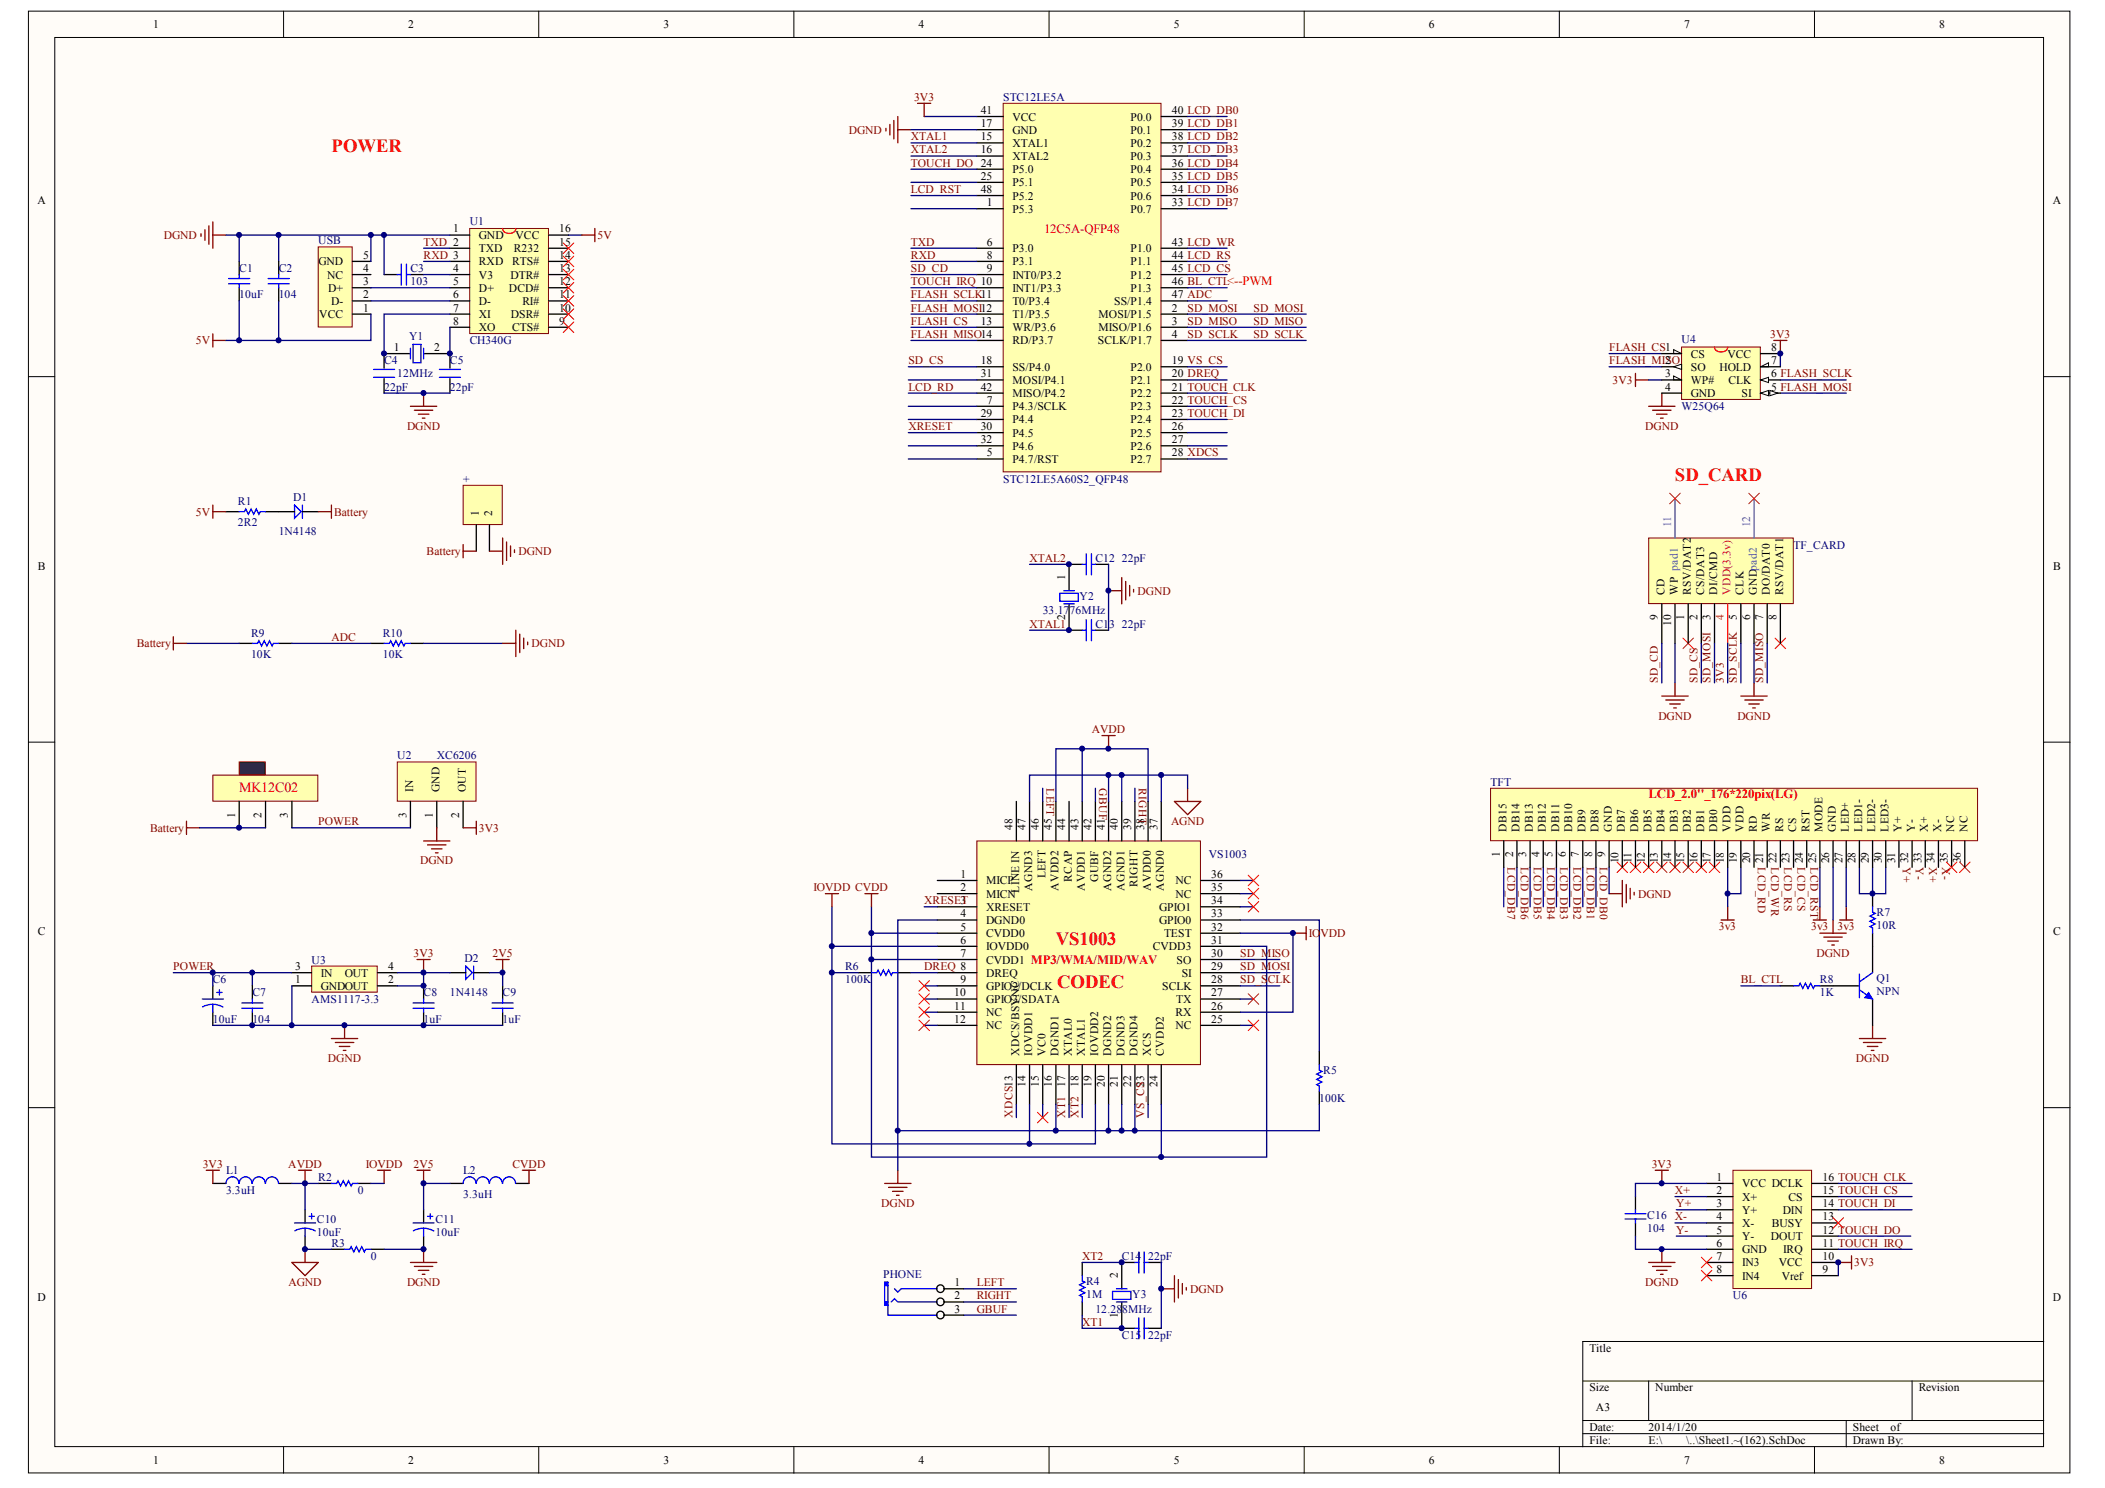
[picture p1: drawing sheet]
<svg xmlns="http://www.w3.org/2000/svg" width="297mm" height="210mm" viewBox="0 0 297 210" stroke-linecap="round" stroke-linejoin="round" font-family="sans-serif">
<defs><g id="words">
<g font-size="2.6" fill="#f00">
<text x="46.8" y="21.4">POWER</text>
<text x="236.4" y="67.9">SD_CARD</text>
<text x="149" y="133.3">VS1003</text>
<text x="149.2" y="139.4">CODEC</text>
</g>
<text font-size="2" fill="#f00" x="33.8" y="111.7">MK12C02</text>
<g font-size="1.8" fill="#f00">
<text x="147.3" y="32.9">12C5A-QFP48</text>
<text x="232.6" y="112.6">LCD_2.0''_176*220pix(LG)</text>
</g>
<g font-size="1.6">
<text x="21.6" y="4">1</text>
<text x="57.6" y="4">2</text>
<text x="93.6" y="4">3</text>
<text x="129.6" y="4">4</text>
<text x="165.6" y="4">5</text>
<text x="201.6" y="4">6</text>
<text x="237.6" y="4">7</text>
<text x="273.6" y="4">8</text>
<text x="138.4" y="16.1">41</text>
<text x="138.4" y="17.9">17</text>
<text x="142.9" y="17">VCC</text>
<text x="159.5" y="17">P0.0</text>
<text x="165.4" y="17.9">39 LCD_DB1</text>
<text x="165.4" y="16.1">40 LCD_DB0</text>
<text x="138.4" y="19.8">15</text>
<text x="138.4" y="21.6">16</text>
<text x="142.9" y="18.9">GND</text>
<text x="142.9" y="20.7">XTAL1</text>
<text x="142.9" y="22.6">XTAL2</text>
<text x="159.5" y="22.6">P0.3</text>
<text x="159.5" y="20.7">P0.2</text>
<text x="159.5" y="18.9">P0.1</text>
<text x="165.4" y="23.5">36 LCD_DB4</text>
<text x="165.4" y="21.6">37 LCD_DB3</text>
<text x="165.4" y="19.8">38 LCD_DB2</text>
<text x="5.3" y="28.8">A</text>
<text x="138.4" y="25.4">25</text>
<text x="138.4" y="27.2">48</text>
<text x="139.2" y="29.1">1</text>
<text x="142.9" y="24.4">P5.0</text>
<text x="142.9" y="26.3">P5.1</text>
<text x="142.9" y="28.1">P5.2</text>
<text x="159.5" y="28.1">P0.6</text>
<text x="159.5" y="26.3">P0.5</text>
<text x="159.5" y="24.4">P0.4</text>
<text x="165.4" y="29.1">33 LCD_DB7</text>
<text x="165.4" y="27.2">34 LCD_DB6</text>
<text x="165.4" y="25.4">35 LCD_DB5</text>
<text x="289.7" y="28.8">A</text>
<text x="64" y="32.8">1</text>
<text x="67.6" y="33.7">GND</text>
<text x="67.6" y="35.6">TXD</text>
<text x="72.5" y="35.6">R232</text>
<text x="72.7" y="33.7">VCC</text>
<text x="78.9" y="34.7">15</text>
<text x="78.9" y="32.8">16</text>
<text x="139.2" y="34.7">6</text>
<text x="142.9" y="35.6">P3.0</text>
<text x="142.9" y="30">P5.3</text>
<text x="159.5" y="30">P0.7</text>
<text x="159.5" y="35.6">P1.0</text>
<text x="165.4" y="34.7">43 LCD_WR</text>
<text x="44.9" y="37.4">GND</text>
<text x="46.1" y="39.3">NC</text>
<text x="46.3" y="41.2">D+</text>
<text x="51.2" y="40.2">3</text>
<text x="51.2" y="38.4">4</text>
<text x="51.2" y="36.5">5</text>
<text x="64" y="38.4">4</text>
<text x="64" y="40.2">5</text>
<text x="67.6" y="37.4">RXD</text>
<text x="67.6" y="39.3">V3</text>
<text x="67.6" y="41.2">D+</text>
<text x="71.8" y="41.2">DCD#</text>
<text x="72" y="39.3">DTR#</text>
<text x="72.3" y="37.4">RTS#</text>
<text x="78.9" y="40.2">12</text>
<text x="78.9" y="38.4">13</text>
<text x="78.9" y="36.5">14</text>
<text x="139.2" y="36.5">8</text>
<text x="139.2" y="38.4">9</text>
<text x="142.9" y="37.4">P3.1</text>
<text x="142.9" y="39.3">INT0/P3.2</text>
<text x="142.9" y="41.2">INT1/P3.3</text>
<text x="159.5" y="37.4">P1.1</text>
<text x="159.5" y="39.3">P1.2</text>
<text x="159.5" y="41.2">P1.3</text>
<text x="165.4" y="36.5">44 LCD_RS</text>
<text x="165.4" y="38.4">45 LCD_CS</text>
<text x="165.4" y="40.2">46 BL_CTL&lt;--PWM</text>
<text x="45.1" y="44.9">VCC</text>
<text x="46.7" y="43">D-</text>
<text x="51.2" y="43.9">1</text>
<text x="51.2" y="42.1">2</text>
<text x="64" y="42.1">6</text>
<text x="64" y="43.9">7</text>
<text x="64" y="45.8">8</text>
<text x="67.6" y="43">D-</text>
<text x="67.6" y="44.9">XI</text>
<text x="67.6" y="46.7">XO</text>
<text x="72.1" y="44.9">DSR#</text>
<text x="72.3" y="46.7">CTS#</text>
<text x="73.7" y="43">RI#</text>
<text x="78.9" y="45.8">9</text>
<text x="78.9" y="43.9">10</text>
<text x="78.9" y="42.1">11</text>
<text x="138.4" y="45.8">13</text>
<text x="142.9" y="43">T0/P3.4</text>
<text x="142.9" y="44.9">T1/P3.5</text>
<text x="142.9" y="46.7">WR/P3.6</text>
<text x="155" y="44.9">MOSI/P1.5</text>
<text x="155" y="46.7">MISO/P1.6</text>
<text x="157.2" y="43">SS/P1.4</text>
<text x="165.4" y="42.1">47 ADC</text>
<text x="165.4" y="43.9">2</text>
<text x="165.4" y="45.8">3</text>
<text x="165.4" y="47.7">4</text>
<text x="55.6" y="49.5">1</text>
<text x="61.3" y="49.5">2</text>
<text x="138.4" y="51.4">18</text>
<text x="138.4" y="53.2">31</text>
<text x="142.9" y="48.6">RD/P3.7</text>
<text x="142.9" y="52.3">SS/P4.0</text>
<text x="154.9" y="48.6">SCLK/P1.7</text>
<text x="159.5" y="52.3">P2.0</text>
<text x="165.4" y="51.4">19 VS_CS</text>
<text x="165.4" y="53.2">20 DREQ</text>
<text x="235" y="53.2">3</text>
<text x="238.6" y="50.4">CS</text>
<text x="238.6" y="52.3">SO</text>
<text x="242.7" y="52.3">HOLD</text>
<text x="243.8" y="50.4">VCC</text>
<text x="249.9" y="53.2">6 FLASH_SCLK</text>
<text x="249.9" y="51.4">7</text>
<text x="249.9" y="49.5">8</text>
<text x="138.4" y="55.1">42</text>
<text x="138.4" y="58.8">29</text>
<text x="139.2" y="56.9">7</text>
<text x="142.9" y="54.2">MOSI/P4.1</text>
<text x="142.9" y="56">MISO/P4.2</text>
<text x="142.9" y="57.9">P4.3/SCLK</text>
<text x="142.9" y="59.7">P4.4</text>
<text x="159.5" y="54.2">P2.1</text>
<text x="159.5" y="56">P2.2</text>
<text x="159.5" y="57.9">P2.3</text>
<text x="159.5" y="59.7">P2.4</text>
<text x="165.4" y="55.1">21 TOUCH_CLK</text>
<text x="165.4" y="56.9">22 TOUCH_CS</text>
<text x="165.4" y="58.8">23 TOUCH_DI</text>
<text x="235" y="55.1">4</text>
<text x="238.6" y="54.2">WP#</text>
<text x="238.6" y="56">GND</text>
<text x="243.9" y="54.2">CLK</text>
<text x="245.7" y="56">SI</text>
<text x="249.9" y="55.1">5 FLASH_MOSI</text>
<text x="138.4" y="60.7">30</text>
<text x="138.4" y="62.5">32</text>
<text x="139.2" y="64.4">5</text>
<text x="142.9" y="61.6">P4.5</text>
<text x="142.9" y="63.5">P4.6</text>
<text x="142.9" y="65.3">P4.7/RST</text>
<text x="159.5" y="61.6">P2.5</text>
<text x="159.5" y="63.5">P2.6</text>
<text x="159.5" y="65.3">P2.7</text>
<text x="165.4" y="60.7">26</text>
<text x="165.4" y="62.5">27</text>
<text x="165.4" y="64.4">28 XDCS</text>
<text x="67.6" y="72.7" transform="rotate(-90 67.6 72.7)">1</text>
<text x="69.4" y="72.7" transform="rotate(-90 69.4 72.7)">2</text>
<text x="5.3" y="80.4">B</text>
<text x="150.3" y="81.8" transform="rotate(-90 150.3 81.8)">1</text>
<text x="234.9" y="83.9" transform="rotate(-90 234.9 83.9)">CD</text>
<text x="236.7" y="83.9" transform="rotate(-90 236.7 83.9)">WP pad1</text>
<text x="238.6" y="83.9" transform="rotate(-90 238.6 83.9)">RSV/DAT2</text>
<text x="240.5" y="83.9" transform="rotate(-90 240.5 83.9)">CS/DAT3</text>
<text x="242.3" y="83.9" transform="rotate(-90 242.3 83.9)">DI/CMD</text>
<text x="246" y="83.9" transform="rotate(-90 246 83.9)">CLK</text>
<text x="247.9" y="83.9" transform="rotate(-90 247.9 83.9)">GNDpad2</text>
<text x="249.8" y="83.9" transform="rotate(-90 249.8 83.9)">DO/DAT0</text>
<text x="251.6" y="83.9" transform="rotate(-90 251.6 83.9)">RSV/DAT1</text>
<text x="289.7" y="80.4">B</text>
<text x="150.3" y="87.5" transform="rotate(-90 150.3 87.5)">2</text>
<text x="234" y="87.5" transform="rotate(-90 234 87.5)">9</text>
<text x="235.8" y="88.4" transform="rotate(-90 235.8 88.4)">10</text>
<text x="237.7" y="87.5" transform="rotate(-90 237.7 87.5)">1</text>
<text x="239.5" y="87.5" transform="rotate(-90 239.5 87.5)">2</text>
<text x="241.4" y="87.5" transform="rotate(-90 241.4 87.5)">3</text>
<text x="245.1" y="87.5" transform="rotate(-90 245.1 87.5)">5</text>
<text x="247" y="87.5" transform="rotate(-90 247 87.5)">6</text>
<text x="248.8" y="87.5" transform="rotate(-90 248.8 87.5)">7</text>
<text x="250.7" y="87.5" transform="rotate(-90 250.7 87.5)">8</text>
<text x="58.3" y="111.8" transform="rotate(-90 58.3 111.8)">IN</text>
<text x="62" y="111.8" transform="rotate(-90 62 111.8)">GND</text>
<text x="65.7" y="111.8" transform="rotate(-90 65.7 111.8)">OUT</text>
<text x="33.2" y="115.4" transform="rotate(-90 33.2 115.4)">1</text>
<text x="36.9" y="115.4" transform="rotate(-90 36.9 115.4)">2</text>
<text x="40.6" y="115.4" transform="rotate(-90 40.6 115.4)">3</text>
<text x="57.4" y="115.4" transform="rotate(-90 57.4 115.4)">3</text>
<text x="61.1" y="115.4" transform="rotate(-90 61.1 115.4)">1</text>
<text x="64.8" y="115.4" transform="rotate(-90 64.8 115.4)">2</text>
<text x="142.9" y="117.1" transform="rotate(-90 142.9 117.1)">48</text>
<text x="144.7" y="117.1" transform="rotate(-90 144.7 117.1)">47</text>
<text x="146.6" y="117.1" transform="rotate(-90 146.6 117.1)">46</text>
<text x="148.4" y="117.1" transform="rotate(-90 148.4 117.1)">45</text>
<text x="150.3" y="117.1" transform="rotate(-90 150.3 117.1)">44</text>
<text x="152.2" y="117.1" transform="rotate(-90 152.2 117.1)">43</text>
<text x="154" y="117.1" transform="rotate(-90 154 117.1)">42</text>
<text x="155.9" y="117.1" transform="rotate(-90 155.9 117.1)">41</text>
<text x="157.7" y="117.1" transform="rotate(-90 157.7 117.1)">40</text>
<text x="159.6" y="117.1" transform="rotate(-90 159.6 117.1)">39</text>
<text x="161.5" y="117.1" transform="rotate(-90 161.5 117.1)">38</text>
<text x="163.3" y="117.1" transform="rotate(-90 163.3 117.1)">37</text>
<text x="212.6" y="117.3" transform="rotate(-90 212.6 117.3)">DB15</text>
<text x="214.4" y="117.3" transform="rotate(-90 214.4 117.3)">DB14</text>
<text x="216.3" y="117.3" transform="rotate(-90 216.3 117.3)">DB13</text>
<text x="218.2" y="117.3" transform="rotate(-90 218.2 117.3)">DB12</text>
<text x="220" y="117.3" transform="rotate(-90 220 117.3)">DB11</text>
<text x="221.9" y="117.3" transform="rotate(-90 221.9 117.3)">DB10</text>
<text x="223.7" y="117.3" transform="rotate(-90 223.7 117.3)">DB9</text>
<text x="225.6" y="117.3" transform="rotate(-90 225.6 117.3)">DB8</text>
<text x="227.4" y="117.3" transform="rotate(-90 227.4 117.3)">GND</text>
<text x="229.3" y="117.3" transform="rotate(-90 229.3 117.3)">DB7</text>
<text x="231.2" y="117.3" transform="rotate(-90 231.2 117.3)">DB6</text>
<text x="233" y="117.3" transform="rotate(-90 233 117.3)">DB5</text>
<text x="234.9" y="117.3" transform="rotate(-90 234.9 117.3)">DB4</text>
<text x="236.7" y="117.3" transform="rotate(-90 236.7 117.3)">DB3</text>
<text x="238.6" y="117.3" transform="rotate(-90 238.6 117.3)">DB2</text>
<text x="240.5" y="117.3" transform="rotate(-90 240.5 117.3)">DB1</text>
<text x="242.3" y="117.3" transform="rotate(-90 242.3 117.3)">DB0</text>
<text x="244.2" y="117.3" transform="rotate(-90 244.2 117.3)">VDD</text>
<text x="246" y="117.3" transform="rotate(-90 246 117.3)">VDD</text>
<text x="247.9" y="117.3" transform="rotate(-90 247.9 117.3)">RD</text>
<text x="249.8" y="117.3" transform="rotate(-90 249.8 117.3)">WR</text>
<text x="251.6" y="117.3" transform="rotate(-90 251.6 117.3)">RS</text>
<text x="253.5" y="117.3" transform="rotate(-90 253.5 117.3)">CS</text>
<text x="255.3" y="117.3" transform="rotate(-90 255.3 117.3)">RST</text>
<text x="257.2" y="117.3" transform="rotate(-90 257.2 117.3)">MODE</text>
<text x="259" y="117.3" transform="rotate(-90 259 117.3)">GND</text>
<text x="260.9" y="117.3" transform="rotate(-90 260.9 117.3)">LED+</text>
<text x="262.8" y="117.3" transform="rotate(-90 262.8 117.3)">LED1-</text>
<text x="264.6" y="117.3" transform="rotate(-90 264.6 117.3)">LED2-</text>
<text x="266.5" y="117.3" transform="rotate(-90 266.5 117.3)">LED3-</text>
<text x="268.3" y="117.3" transform="rotate(-90 268.3 117.3)">Y+</text>
<text x="270.2" y="117.3" transform="rotate(-90 270.2 117.3)">Y-</text>
<text x="272.1" y="117.3" transform="rotate(-90 272.1 117.3)">X+</text>
<text x="273.9" y="117.3" transform="rotate(-90 273.9 117.3)">X-</text>
<text x="275.8" y="117.3" transform="rotate(-90 275.8 117.3)">NC</text>
<text x="277.6" y="117.3" transform="rotate(-90 277.6 117.3)">NC</text>
<text x="135.5" y="123.8">1</text>
<text x="135.5" y="125.7">2</text>
<text x="139.1" y="124.8">MICP</text>
<text x="143.8" y="125.9" transform="rotate(-90 143.8 125.9)">LINE IN</text>
<text x="145.7" y="125.7" transform="rotate(-90 145.7 125.7)">AGND3</text>
<text x="147.5" y="123.9" transform="rotate(-90 147.5 123.9)">LEFT</text>
<text x="149.4" y="125.7" transform="rotate(-90 149.4 125.7)">AVDD2</text>
<text x="151.2" y="124.4" transform="rotate(-90 151.2 124.4)">RCAP</text>
<text x="153.1" y="125.7" transform="rotate(-90 153.1 125.7)">AVDD1</text>
<text x="155" y="124.4" transform="rotate(-90 155 124.4)">GUBF</text>
<text x="156.8" y="125.7" transform="rotate(-90 156.8 125.7)">AGND2</text>
<text x="158.7" y="125.7" transform="rotate(-90 158.7 125.7)">AGND1</text>
<text x="160.5" y="125.1" transform="rotate(-90 160.5 125.1)">RIGHT</text>
<text x="162.4" y="125.7" transform="rotate(-90 162.4 125.7)">AVDD0</text>
<text x="164.2" y="125.7" transform="rotate(-90 164.2 125.7)">AGND0</text>
<text x="165.9" y="124.8">NC</text>
<text x="170.9" y="125.7">35</text>
<text x="170.9" y="123.8">36</text>
<text x="211.6" y="121" transform="rotate(-90 211.6 121)">1</text>
<text x="213.5" y="121" transform="rotate(-90 213.5 121)">2</text>
<text x="215.4" y="121" transform="rotate(-90 215.4 121)">3</text>
<text x="217.2" y="121" transform="rotate(-90 217.2 121)">4</text>
<text x="219.1" y="121" transform="rotate(-90 219.1 121)">5</text>
<text x="220.9" y="121" transform="rotate(-90 220.9 121)">6</text>
<text x="222.8" y="121" transform="rotate(-90 222.8 121)">7</text>
<text x="224.7" y="121" transform="rotate(-90 224.7 121)">8</text>
<text x="226.5" y="121" transform="rotate(-90 226.5 121)">9</text>
<text x="228.4" y="121.8" transform="rotate(-90 228.4 121.8)">10</text>
<text x="230.2" y="121.8" transform="rotate(-90 230.2 121.8)">11</text>
<text x="232.1" y="121.8" transform="rotate(-90 232.1 121.8)">12</text>
<text x="234" y="121.8" transform="rotate(-90 234 121.8)">13</text>
<text x="235.8" y="121.8" transform="rotate(-90 235.8 121.8)">14</text>
<text x="237.7" y="121.8" transform="rotate(-90 237.7 121.8)">15</text>
<text x="239.5" y="121.8" transform="rotate(-90 239.5 121.8)">16</text>
<text x="241.4" y="121.8" transform="rotate(-90 241.4 121.8)">17</text>
<text x="243.2" y="121.8" transform="rotate(-90 243.2 121.8)">18</text>
<text x="245.1" y="121.8" transform="rotate(-90 245.1 121.8)">19</text>
<text x="247" y="121.8" transform="rotate(-90 247 121.8)">20</text>
<text x="248.8" y="121.8" transform="rotate(-90 248.8 121.8)">21</text>
<text x="250.7" y="121.8" transform="rotate(-90 250.7 121.8)">22</text>
<text x="252.5" y="121.8" transform="rotate(-90 252.5 121.8)">23</text>
<text x="254.4" y="121.8" transform="rotate(-90 254.4 121.8)">24</text>
<text x="256.3" y="121.8" transform="rotate(-90 256.3 121.8)">25</text>
<text x="258.1" y="121.8" transform="rotate(-90 258.1 121.8)">26</text>
<text x="260" y="121.8" transform="rotate(-90 260 121.8)">27</text>
<text x="261.8" y="121.8" transform="rotate(-90 261.8 121.8)">28</text>
<text x="263.7" y="121.8" transform="rotate(-90 263.7 121.8)">29</text>
<text x="265.6" y="121.8" transform="rotate(-90 265.6 121.8)">30</text>
<text x="267.4" y="121.8" transform="rotate(-90 267.4 121.8)">31</text>
<text x="269.3" y="121.8" transform="rotate(-90 269.3 121.8)">32</text>
<text x="271.1" y="121.8" transform="rotate(-90 271.1 121.8)">33</text>
<text x="273" y="121.8" transform="rotate(-90 273 121.8)">34</text>
<text x="274.8" y="121.8" transform="rotate(-90 274.8 121.8)">35</text>
<text x="276.7" y="121.8" transform="rotate(-90 276.7 121.8)">36</text>
<text x="5.3" y="131.9">C</text>
<text x="135.5" y="129.4">4</text>
<text x="135.5" y="131.3">5</text>
<text x="139.1" y="126.6">MICN</text>
<text x="139.1" y="128.5">XRESET</text>
<text x="139.1" y="130.3">DGND0</text>
<text x="163.6" y="130.3">GPIO0</text>
<text x="163.6" y="128.5">GPIO1</text>
<text x="165.9" y="126.6">NC</text>
<text x="170.9" y="131.3">32</text>
<text x="170.9" y="129.4">33</text>
<text x="170.9" y="127.6">34</text>
<text x="289.7" y="131.9">C</text>
<text x="41.7" y="136.8">3</text>
<text x="45.3" y="137.8">IN</text>
<text x="48.6" y="137.8">OUT</text>
<text x="54.8" y="136.8">4</text>
<text x="135.5" y="133.1">6</text>
<text x="135.5" y="135">7</text>
<text x="139.1" y="132.2">CVDD0</text>
<text x="139.1" y="134.1">IOVDD0</text>
<text x="139.1" y="135.9">CVDD1 MP3/WMA/MID/WAV</text>
<text x="139.1" y="137.8">DREQ</text>
<text x="162.7" y="134.1">CVDD3</text>
<text x="164.3" y="132.2">TEST</text>
<text x="166" y="135.9">SO</text>
<text x="166.7" y="137.8">SI</text>
<text x="170.9" y="136.8">29</text>
<text x="170.9" y="135">30</text>
<text x="170.9" y="133.1">31</text>
<text x="41.7" y="138.7">1</text>
<text x="45.3" y="139.6">GNDOUT</text>
<text x="54.8" y="138.7">2</text>
<text x="134.7" y="140.6">10</text>
<text x="134.7" y="142.4">11</text>
<text x="135.5" y="138.7">9</text>
<text x="139.1" y="139.6">GPIO2/DCLK</text>
<text x="139.1" y="141.5">GPIO3/SDATA</text>
<text x="139.1" y="143.3">NC</text>
<text x="164" y="139.6">SCLK</text>
<text x="165.9" y="143.3">RX</text>
<text x="166" y="141.5">TX</text>
<text x="170.9" y="142.4">26</text>
<text x="170.9" y="140.6">27</text>
<text x="170.9" y="138.7">28</text>
<text x="134.7" y="144.3">12</text>
<text x="139.1" y="145.2">NC</text>
<text x="143.8" y="148.9" transform="rotate(-90 143.8 148.9)">XDCS/BSYNC</text>
<text x="145.7" y="148.9" transform="rotate(-90 145.7 148.9)">IOVDD1</text>
<text x="147.5" y="148.9" transform="rotate(-90 147.5 148.9)">VC0</text>
<text x="149.4" y="148.9" transform="rotate(-90 149.4 148.9)">DGND1</text>
<text x="151.2" y="148.9" transform="rotate(-90 151.2 148.9)">XTAL0</text>
<text x="153.1" y="148.9" transform="rotate(-90 153.1 148.9)">XTAL1</text>
<text x="155" y="148.9" transform="rotate(-90 155 148.9)">IOVDD2</text>
<text x="156.8" y="148.9" transform="rotate(-90 156.8 148.9)">DGND2</text>
<text x="158.7" y="148.9" transform="rotate(-90 158.7 148.9)">DGND3</text>
<text x="160.5" y="148.9" transform="rotate(-90 160.5 148.9)">DGND4</text>
<text x="162.4" y="148.9" transform="rotate(-90 162.4 148.9)">XCS</text>
<text x="164.2" y="148.9" transform="rotate(-90 164.2 148.9)">CVDD2</text>
<text x="165.9" y="145.2">NC</text>
<text x="170.9" y="144.3">25</text>
<text x="144.7" y="153.4" transform="rotate(-90 144.7 153.4)">14</text>
<text x="146.6" y="153.4" transform="rotate(-90 146.6 153.4)">15</text>
<text x="148.4" y="153.4" transform="rotate(-90 148.4 153.4)">16</text>
<text x="150.3" y="153.4" transform="rotate(-90 150.3 153.4)">17</text>
<text x="152.2" y="153.4" transform="rotate(-90 152.2 153.4)">18</text>
<text x="154" y="153.4" transform="rotate(-90 154 153.4)">19</text>
<text x="155.9" y="153.4" transform="rotate(-90 155.9 153.4)">20</text>
<text x="157.7" y="153.4" transform="rotate(-90 157.7 153.4)">21</text>
<text x="159.6" y="153.4" transform="rotate(-90 159.6 153.4)">22</text>
<text x="161.5" y="153.4" transform="rotate(-90 161.5 153.4)">23</text>
<text x="163.3" y="153.4" transform="rotate(-90 163.3 153.4)">24</text>
<text x="242.2" y="166.6">1</text>
<text x="245.8" y="167.5">VCC DCLK</text>
<text x="257.2" y="166.6">16 TOUCH_CLK</text>
<text x="242.2" y="168.4">2</text>
<text x="242.2" y="170.3">3</text>
<text x="242.2" y="172.1">4</text>
<text x="245.8" y="169.4">X+</text>
<text x="245.8" y="171.2">Y+</text>
<text x="245.8" y="173.1">X-</text>
<text x="250" y="173.1">BUSY</text>
<text x="251.6" y="171.2">DIN</text>
<text x="252.4" y="169.4">CS</text>
<text x="257.2" y="172.1">13</text>
<text x="257.2" y="170.3">14 TOUCH_DI</text>
<text x="257.2" y="168.4">15 TOUCH_CS</text>
<text x="242.2" y="174">5</text>
<text x="242.2" y="175.9">6</text>
<text x="242.2" y="177.7">7</text>
<text x="242.2" y="179.6">8</text>
<text x="245.8" y="174.9">Y-</text>
<text x="245.8" y="176.8">GND</text>
<text x="245.8" y="178.7">IN3</text>
<text x="249.9" y="174.9">DOUT</text>
<text x="251" y="178.7">VCC</text>
<text x="251.6" y="176.8">IRQ</text>
<text x="257.2" y="179.6">9</text>
<text x="257.2" y="177.7">10</text>
<text x="257.2" y="175.9">11 TOUCH_IRQ</text>
<text x="257.2" y="174">12 TOUCH_DO</text>
<text x="5.3" y="183.5">D</text>
<text x="134.7" y="181.4">1</text>
<text x="134.7" y="183.3">2</text>
<text x="134.7" y="185.2">3</text>
<text x="157.7" y="186" transform="rotate(-90 157.7 186)">1</text>
<text x="157.7" y="180.3" transform="rotate(-90 157.7 180.3)">2</text>
<text x="245.8" y="180.5">IN4</text>
<text x="251.4" y="180.5">Vref</text>
<text x="289.7" y="183.5">D</text>
<text x="224.3" y="190.7">Title</text>
<text x="224.3" y="196.3">Size</text>
<text x="233.6" y="196.3">Number</text>
<text x="270.7" y="196.3">Revision</text>
<text x="224.3" y="201.8">Date:</text>
<text x="224.3" y="203.7">File:</text>
<text x="225.2" y="199.1">A3</text>
<text x="232.6" y="201.8">2014/1/20</text>
<text x="232.6" y="203.7">E:\</text>
<text x="238" y="203.7">\..\Sheet1.~(162).SchDoc</text>
<text x="261.5" y="201.8">Sheet</text>
<text x="261.5" y="203.7">Drawn By:</text>
<text x="266.8" y="201.8">of</text>
<text x="21.6" y="206.5">1</text>
<text x="57.6" y="206.5">2</text>
<text x="93.6" y="206.5">3</text>
<text x="129.6" y="206.5">4</text>
<text x="165.6" y="206.5">5</text>
<text x="201.6" y="206.5">6</text>
<text x="237.6" y="206.5">7</text>
<text x="273.6" y="206.5">8</text>
</g>
<g font-size="1.6" fill="#800000">
<text x="129" y="14.2">3V3</text>
<text x="119.8" y="18.9">DGND</text>
<text x="128.6" y="19.8">XTAL1</text>
<text x="128.6" y="21.6">XTAL2</text>
<text x="128.6" y="23.5">TOUCH_DO 24</text>
<text x="128.6" y="27.2">LCD_RST</text>
<text x="23.1" y="33.7">DGND</text>
<text x="59.8" y="34.7">TXD 2</text>
<text x="84.3" y="33.7">5V</text>
<text x="128.6" y="34.7">TXD</text>
<text x="59.8" y="36.5">RXD 3</text>
<text x="128.6" y="40.2">TOUCH_IRQ 10</text>
<text x="128.6" y="36.5">RXD</text>
<text x="128.6" y="38.4">SD_CD</text>
<text x="128.6" y="45.8">FLASH_CS</text>
<text x="128.6" y="47.7">FLASH_MISO14</text>
<text x="128.6" y="43.9">FLASH_MOSI12</text>
<text x="128.6" y="42.1">FLASH_SCLK11</text>
<text x="167.6" y="45.8">SD_MISO</text>
<text x="167.6" y="43.9">SD_MOSI</text>
<text x="167.6" y="47.7">SD_SCLK</text>
<text x="176.9" y="45.8">SD_MISO</text>
<text x="176.9" y="43.9">SD_MOSI</text>
<text x="176.9" y="47.7">SD_SCLK</text>
<text x="249.8" y="47.7">3V3</text>
<text x="27.6" y="48.6">5V</text>
<text x="128.2" y="51.4">SD_CS</text>
<text x="227.1" y="49.5">FLASH_CS1</text>
<text x="227.1" y="51.4">FLASH_MI2</text>
<text x="235" y="51.4">SO</text>
<text x="128.2" y="55.1">LCD_RD</text>
<text x="227.5" y="54.2">3V3</text>
<text x="57.4" y="60.6">DGND</text>
<text x="128.2" y="60.7">XRESET</text>
<text x="232.2" y="60.6">DGND</text>
<text x="27.6" y="72.7">5V</text>
<text x="47.1" y="72.7">Battery</text>
<text x="60.2" y="78.3">Battery</text>
<text x="73.2" y="78.3">DGND</text>
<text x="145.3" y="79.2">XTAL2</text>
<text x="160.5" y="83.9">DGND</text>
<text x="145.3" y="88.5">XTAL1</text>
<text x="19.3" y="91.3">Battery</text>
<text x="46.8" y="90.4">ADC</text>
<text x="75" y="91.3">DGND</text>
<text x="234" y="96.3" transform="rotate(-90 234 96.3)">SD_CD</text>
<text x="234" y="101.5">DGND</text>
<text x="239.5" y="96.3" transform="rotate(-90 239.5 96.3)">SD_CS</text>
<text x="241.4" y="96.3" transform="rotate(-90 241.4 96.3)">SD_MOSI</text>
<text x="243.2" y="96.3" transform="rotate(-90 243.2 96.3)">3V3</text>
<text x="245.1" y="96.3" transform="rotate(-90 245.1 96.3)">SD_SCLK</text>
<text x="245.2" y="101.5">DGND</text>
<text x="248.8" y="96.3" transform="rotate(-90 248.8 96.3)">SD_MISO</text>
<text x="154.1" y="103.4">AVDD</text>
<text x="147.7" y="111.2" transform="rotate(90 147.7 111.2)">LEFT</text>
<text x="155.1" y="111.2" transform="rotate(90 155.1 111.2)">GBUF</text>
<text x="160.7" y="111.2" transform="rotate(90 160.7 111.2)">RIGHT</text>
<text x="21.2" y="117.3">Battery</text>
<text x="44.9" y="116.4">POWER</text>
<text x="67.6" y="117.3">3V3</text>
<text x="165.2" y="116.4">AGND</text>
<text x="59.3" y="121.9">DGND</text>
<text x="114.8" y="125.7">IOVDD CVDD</text>
<text x="212.7" y="122.3" transform="rotate(90 212.7 122.3)">LCD_DB7</text>
<text x="214.6" y="122.3" transform="rotate(90 214.6 122.3)">LCD_DB6</text>
<text x="216.5" y="122.3" transform="rotate(90 216.5 122.3)">LCD_DB5</text>
<text x="218.3" y="122.3" transform="rotate(90 218.3 122.3)">LCD_DB4</text>
<text x="220.2" y="122.3" transform="rotate(90 220.2 122.3)">LCD_DB3</text>
<text x="222" y="122.3" transform="rotate(90 222 122.3)">LCD_DB2</text>
<text x="223.9" y="122.3" transform="rotate(90 223.9 122.3)">LCD_DB1</text>
<text x="225.8" y="122.3" transform="rotate(90 225.8 122.3)">LCD_DB0</text>
<text x="248.1" y="122.3" transform="rotate(90 248.1 122.3)">LCD_RD</text>
<text x="249.9" y="122.3" transform="rotate(90 249.9 122.3)">LCD_WR</text>
<text x="251.8" y="122.3" transform="rotate(90 251.8 122.3)">LCD_RS</text>
<text x="253.6" y="122.3" transform="rotate(90 253.6 122.3)">LCD_CS</text>
<text x="255.5" y="122.3" transform="rotate(90 255.5 122.3)">LCD_RST</text>
<text x="268.5" y="122.3" transform="rotate(90 268.5 122.3)">Y+</text>
<text x="270.4" y="122.3" transform="rotate(90 270.4 122.3)">Y-</text>
<text x="272.2" y="122.3" transform="rotate(90 272.2 122.3)">X+</text>
<text x="274.1" y="122.3" transform="rotate(90 274.1 122.3)">X-</text>
<text x="130.4" y="127.6">XRESE3T</text>
<text x="231.2" y="126.6">DGND</text>
<text x="242.6" y="131.2">3v3</text>
<text x="255.6" y="131.2">3v3</text>
<text x="259.3" y="131.2">3v3</text>
<text x="24.5" y="136.8">POWER</text>
<text x="58.3" y="135">3V3</text>
<text x="69.5" y="135">2V5</text>
<text x="130.4" y="136.8">DREQ 8</text>
<text x="175" y="135">SD_MISO</text>
<text x="175" y="136.8">SD_MOSI</text>
<text x="184.7" y="132.2">IOVDD</text>
<text x="256.3" y="135">DGND</text>
<text x="175" y="138.7">SD_S</text>
<text x="178.9" y="138.7">CLK</text>
<text x="245.7" y="138.7">BL_CTL</text>
<text x="46.3" y="149.8">DGND</text>
<text x="261.9" y="149.8">DGND</text>
<text x="142.9" y="157.6" transform="rotate(-90 142.9 157.6)">XDCS13</text>
<text x="150.3" y="157.6" transform="rotate(-90 150.3 157.6)">XT1</text>
<text x="152.2" y="157.6" transform="rotate(-90 152.2 157.6)">XT2</text>
<text x="161.5" y="157.6" transform="rotate(-90 161.5 157.6)">VS_CS</text>
<text x="28.6" y="164.7">3V3</text>
<text x="40.7" y="164.7">AVDD</text>
<text x="51.6" y="164.7">IOVDD</text>
<text x="58.3" y="164.7">2V5</text>
<text x="72.3" y="164.7">CVDD</text>
<text x="233.1" y="164.7">3V3</text>
<text x="124.3" y="170.3">DGND</text>
<text x="236.4" y="168.4">X+</text>
<text x="236.4" y="172.1">X-</text>
<text x="236.5" y="170.3">Y+</text>
<text x="152.7" y="177.7">XT2</text>
<text x="236.5" y="174">Y-</text>
<text x="261.6" y="178.7">3V3</text>
<text x="40.7" y="181.4">AGND</text>
<text x="57.4" y="181.4">DGND</text>
<text x="137.8" y="181.4">LEFT</text>
<text x="137.8" y="183.3">RIGHT</text>
<text x="137.8" y="185.2">GBUF</text>
<text x="168" y="182.4">DGND</text>
<text x="232.2" y="181.4">DGND</text>
<text x="152.7" y="187">XT1</text>
</g>
<g font-size="1.6" fill="#000080">
<text x="141.6" y="14.2">STC12LE5A</text>
<text x="44.9" y="34.5">USB</text>
<text x="66.3" y="31.7">U1</text>
<text x="33.8" y="38.4">C1</text>
<text x="39.3" y="38.4">C2</text>
<text x="57.9" y="40.2">103</text>
<text x="57.9" y="38.4">C3</text>
<text x="33.8" y="42.1">10uF</text>
<text x="39.3" y="42.1">104</text>
<text x="54.2" y="51.4">C4</text>
<text x="56.1" y="53.2">12MHz</text>
<text x="57.7" y="48">Y1</text>
<text x="63.5" y="51.4">C5</text>
<text x="66.3" y="48.6">CH340G</text>
<text x="237.3" y="48.4">U4</text>
<text x="54.2" y="55.1">22pF</text>
<text x="63.5" y="55.1">22pF</text>
<text x="237.3" y="57.9">W25Q64</text>
<text x="33.6" y="71.3">R1</text>
<text x="41.4" y="70.7">D1</text>
<text x="65.4" y="68.1">+</text>
<text x="141.6" y="68.1">STC12LE5A60S2_QFP48</text>
<text x="33.6" y="74.2">2R2</text>
<text x="39.3" y="75.5">1N4148</text>
<text x="253.1" y="77.4">TF_CARD</text>
<text x="154.6" y="79.2">C12</text>
<text x="158.3" y="79.2">22pF</text>
<text x="35.4" y="89.8">R9</text>
<text x="54" y="89.8">R10</text>
<text x="147.1" y="86.7">33.17</text>
<text x="150.9" y="86.7">76MHz</text>
<text x="152.3" y="84.6">Y2</text>
<text x="154.6" y="88.5">C1</text>
<text x="156.5" y="88.5">3</text>
<text x="158.3" y="88.5">22pF</text>
<text x="35.4" y="92.8">10K</text>
<text x="54" y="92.8">10K</text>
<text x="56.1" y="107.1">U2</text>
<text x="61.6" y="107.1">XC6206</text>
<text x="210.3" y="110.8">TFT</text>
<text x="170.6" y="121.1">VS1003</text>
<text x="264.8" y="131.1">10R</text>
<text x="264.8" y="129.2">R7</text>
<text x="44" y="135.9">U3</text>
<text x="65.5" y="135.7">D2</text>
<text x="119.3" y="136.8">R6</text>
<text x="30" y="138.7">C6</text>
<text x="35.6" y="140.6">C7</text>
<text x="44" y="141.5">AMS1117-3.3</text>
<text x="59.8" y="140.6">C8</text>
<text x="63.5" y="140.6">1N4148</text>
<text x="70.9" y="140.6">C9</text>
<text x="119.3" y="138.7">100K</text>
<text x="256.8" y="140.6">1K</text>
<text x="256.8" y="138.7">R8</text>
<text x="264.8" y="138.5">Q1</text>
<text x="264.8" y="140.4">NPN</text>
<text x="30" y="144.3">10uF</text>
<text x="35.6" y="144.3">104</text>
<text x="59.8" y="144.3">1uF</text>
<text x="70.9" y="144.3">1uF</text>
<text x="186.2" y="155.4">100K</text>
<text x="186.7" y="151.5">R5</text>
<text x="31.9" y="165.6">L1</text>
<text x="44.9" y="166.6">R2</text>
<text x="65.4" y="165.6">L2</text>
<text x="31.9" y="168.4">3.3uH</text>
<text x="44.7" y="172.5">C10</text>
<text x="50.5" y="168.4">0</text>
<text x="61.4" y="172.5">C11</text>
<text x="65.4" y="169">3.3uH</text>
<text x="232.5" y="173.8">104</text>
<text x="232.5" y="172">C16</text>
<text x="44.7" y="174.4">10uF</text>
<text x="46.8" y="175.9">R3</text>
<text x="52.3" y="177.7">0</text>
<text x="61.4" y="174.4">10uF</text>
<text x="158.3" y="177.7">C14</text>
<text x="162" y="177.7">22pF</text>
<text x="124.6" y="180.3">PHONE</text>
<text x="153.3" y="183.1">1M</text>
<text x="153.3" y="181.3">R4</text>
<text x="154.6" y="185.2">12.28</text>
<text x="158.4" y="185.2">8MHz</text>
<text x="159.8" y="183.1">Y3</text>
<text x="244.5" y="183.3">U6</text>
<text x="158.3" y="188.9">C15</text>
<text x="162" y="188.9">22pF</text>
</g>
<g font-size="1.6" fill="#009cca">
<text x="235.8" y="74.4" transform="rotate(-90 235.8 74.4)">11</text>
<text x="247" y="74.4" transform="rotate(-90 247 74.4)">12</text>
</g>
<g font-size="1.6" fill="#ee0e22">
<text x="244.2" y="83.9" transform="rotate(-90 244.2 83.9)">VDD(3.3v)</text>
<text x="243.2" y="87.5" transform="rotate(-90 243.2 87.5)">4</text>
</g>
</g></defs>
<g fill="#fffcf8" stroke="#000" stroke-width=".14">
<path d="M4 1.6h288.1v206.2h-288.1z"/>
<path d="M7.7 5.3h280.7v198.8h-280.7z"/>
</g>
<g fill="none" stroke="#000" stroke-width=".14">
<path d="M40 1.6v3.7M76 1.6v3.7M112 1.6v3.7M148 1.6v3.7M184 1.6v3.7M220 1.6v3.7M256 1.6v3.7M4 53.1h3.7M288.4 53.1h3.7M4 104.7h3.7M288.4 104.7h3.7M4 156.3h3.7"/>
<path d="M288.4 156.3h3.7M223.3 194.8h65.1M232.6 194.8v5.6M269.8 194.8v5.6M288.4 189.2h-65.1v14.9M40 204.1v3.7M76 204.1v3.7M112 204.1v3.7M148 204.1v3.7M184 204.1v3.7M220 204.1v3.7M223.3 200.4h65.1"/>
<path d="M223.3 202.2h65.1M256 204.1v3.7M260.5 200.4v3.7"/>
</g>
<g fill="none" stroke="#000" stroke-width=".19">
<path d="M30 139.1v1.8M59.8 139.1v1.8M70.9 139.1v1.8M30 142.8v1.8M59.8 142.8v1.8M70.9 142.8v1.8M43 170.7v1.8M43 174.4v1.8M59.8 170.7v1.8M59.8 174.4v1.8M158.3 178.1h1.8M162 178.1h1.9"/>
<path d="M158.3 187.4h1.8M162 187.4h1.9"/>
</g>
<g fill="none" stroke="#00f" stroke-width=".19">
<path d="M30.6 140h.7M31 139.6v.8M28.5 140.9h3M30 141.7l.8 .1 .7 .3M30 141.7l-.7 .1-.7 .2M30 141.7v1.1M58.3 141.5h3M58.3 142.2h3M59.8 140.9v.6M59.8 142.2v.6M69.4 141.5h3M69.4 142.2h3"/>
<path d="M70.9 140.9v.6M70.9 142.2v.6M41.6 172.5h2.9M43 173.3l.8 .1 .7 .2M43 173.3h-.7l-.7 .3M43 173.3v1.1M43.6 171.6h.7M44 171.2v.8M58.3 172.5h3M59.8 173.3l.7 .1 .7 .2M59.8 173.3h-.8l-.7 .3M59.8 173.3v1.1"/>
<path d="M60.3 171.6h.8M60.7 171.2v.8M160.1 178.1h.6M160.7 176.6v3M161.5 176.6v3M161.5 178.1h.5M160.1 187.4h.6M160.7 185.9v3M161.5 185.9v3M161.5 187.4h.5"/>
</g>
<path d="M137.8 118.6h31.6v31.6h-31.6z" fill="#ffffb0" stroke="#800000" stroke-width=".14"/>
<g fill="none" stroke="#000" stroke-width=".19">
<path d="M143.4 113.1v5.5M145.3 113.1v5.5M147.1 113.1v5.5M149 113.1v5.5M150.9 113.1v5.5M152.7 113.1v5.5M154.6 113.1v5.5M156.4 113.1v5.5M158.3 113.1v5.5M160.1 113.1v5.5M162 113.1v5.5M163.9 113.1v5.5"/>
<path d="M132.3 124.2h5.5M132.3 126.1h5.5M132.3 127.9h5.5M132.3 129.8h5.5M132.3 131.6h5.5M132.3 133.5h5.5M132.3 135.4h5.5M132.3 137.2h5.5M132.3 139.1h5.5M169.4 124.2h5.6M169.4 126.1h5.6M169.4 127.9h5.6"/>
<path d="M169.4 129.8h5.6M169.4 131.6h5.6M169.4 133.5h5.6M169.4 135.4h5.6M169.4 137.2h5.6M169.4 139.1h5.6M132.3 140.9h5.5M132.3 142.8h5.5M132.3 144.6h5.5M143.4 150.2v5.6M145.3 150.2v5.6M147.1 150.2v5.6"/>
<path d="M149 150.2v5.6M150.9 150.2v5.6M152.7 150.2v5.6M154.6 150.2v5.6M156.4 150.2v5.6M158.3 150.2v5.6M160.1 150.2v5.6M162 150.2v5.6M163.9 150.2v5.6M169.4 140.9h5.6M169.4 142.8h5.6M169.4 144.6h5.6"/>
<path d="M186.2 148.4v1.8M186.2 153.9v1.9M30 166.9h1.9M39.3 166.9h1.9M44.9 166.9h1.9M46.8 176.2h1.8M50.5 166.9h1.8M52.3 176.2h1.9M63.5 166.9h1.9M72.8 166.9h1.8M152.7 178.1v1.8M152.7 183.7v1.8"/>
</g>
<g fill="none" stroke="#000080" stroke-width=".19">
<path d="M147.1 111.2v1.9M149 113.1v-7.5h13v7.5M152.7 105.6v7.5M154.6 111.2v1.9M156.4 109.3h-11.1v3.8M158.3 109.3h-1.9v3.8M160.1 111.2v1.9M163.9 109.3h-5.6v3.8M167.6 111.2v-1.9h-3.7v3.8M117.4 127.9v5.6h14.9M117.4 133.5v27.9h27.9v-5.6M123 127.9v3.7h9.3"/>
<path d="M123 131.6v3.8h9.3M123 135.4v27.8h40.9v-7.4M130.4 127.9h1.9M130.4 139.1h1.9M132.3 129.8h-5.6v35.3M175 129.8h11.2v18.6M175 133.5h3.7v29.7h-14.8M175 131.6h7.5v11.2h-7.5M175 127.9h1.9M175 126.1h1.9M175 124.2h1.9M130.4 140.9h1.9"/>
<path d="M130.4 142.8h1.9M130.4 144.6h1.9M143.4 155.8v1.8M147.1 155.8v1.8M149 155.8v3.7h-22.3M150.9 155.8v1.8M152.7 155.8v1.8M154.6 155.8v5.6h-9.3M156.4 155.8v3.7h-7.4M158.3 155.8v3.7h-1.9M160.1 155.8v3.7h-1.8M162 155.8v1.8"/>
<path d="M175 140.9h1.9M175 144.6h1.9M186.2 155.8v3.7h-26.1M43 176.2h3.8M52.3 166.9h1.9M54.2 176.2h5.6M63.5 166.9h-3.7v3.8M152.7 178.1h5.6M163.9 178.1v9.3M136 185.5h7.4M136 183.7h7.4M136 181.8h7.4"/>
<path d="M152.7 185.5v1.9h5.6"/>
</g>
<g fill="none" stroke="#f00" stroke-width=".14">
<path d="M129.7 138.3l1.5 1.5M131.2 138.3l-1.5 1.5M176.1 123.5l1.5 1.4M176.1 125.3l1.5 1.5M176.1 127.2l1.5 1.5M177.6 123.5l-1.5 1.4M177.6 125.3l-1.5 1.5M177.6 127.2l-1.5 1.5M129.7 140.2l1.5 1.5M129.7 142l1.5 1.5M129.7 143.9l1.5 1.5M131.2 140.2l-1.5 1.5"/>
<path d="M131.2 142l-1.5 1.5M131.2 143.9l-1.5 1.5M146.4 156.9l1.5 1.5M147.9 156.9l-1.5 1.5M176.1 140.2l1.5 1.5M176.1 143.9l1.5 1.5M177.6 140.2l-1.5 1.5M177.6 143.9l-1.5 1.5"/>
</g>
<g fill="none" stroke="#800000" stroke-width=".19">
<path d="M155.5 103.8h1.9M156.4 103.8v1.8M165.7 113.1h3.7l-1.8 1.8zM167.6 111.2v1.9M58.8 135.4h1.9M59.8 135.4v1.8M116.5 126.1h1.8M117.4 126.1v1.8M122 126.1h1.9M123 126.1v1.8M182.5 131.6h1.8M184.3 130.7v1.9"/>
<path d="M46.8 146.5h3.7M47.3 147.1h2.6M47.9 147.6h1.5M48.4 148.2h.4M48.6 144.6v1.9M29.1 165.1h1.9M30 165.1v1.8M41.2 178.1h3.7l-1.9 1.8zM42.1 165.1h1.9M43 165.1v1.8M43 176.2v1.9M53.3 165.1h1.8"/>
<path d="M54.2 165.1v1.8M57.9 178.1h3.7M58.5 178.6h2.6M58.8 165.1h1.9M59 179.2h1.5M59.6 179.8h.4M59.8 165.1v1.8M59.8 176.2v1.9M73.7 165.1h1.9M74.6 165.1v1.8M124.8 166.9h3.8M125.4 167.5h2.6"/>
<path d="M125.9 168.1h1.5M126.5 168.6h.4M126.7 165.1v1.8M165.7 179.9v3.8M163.9 181.8h1.8M166.3 180.5v2.6M166.8 181.1v1.4M167.4 181.6v.4"/>
</g>
<path d="M186.2 150.2v.8l.3 .1-.7 .4 .7 .4-.7 .4 .7 .3-.7 .4 .4 .2v.7M33.7 166.9a.91 .91 0 0 0-.9-.9 .91 .91 0 0 0-.9 .9M35.6 166.9a.9 .9 0 0 0-.9-.9 .9 .9 0 0 0-.9 .9M37.4 166.9a.91 .91 0 0 0-.9-.9 .91 .91 0 0 0-.9 .9M39.3 166.9a.91 .91 0 0 0-.9-.9 .91 .91 0 0 0-.9 .9M46.8 166.9h.7l.2-.3 .4 .7 .3-.7 .4 .7 .4-.7 .4 .7 .1-.4h.8M48.6 176.2h.8l.2-.3 .3 .7 .4-.7 .4 .7 .3-.7 .4 .7 .2-.4h.7M67.2 166.9a.91 .91 0 0 0-.9-.9 .91 .91 0 0 0-.9 .9M69 166.9a.91 .91 0 0 0-.9-.9 .91 .91 0 0 0-.9 .9M70.9 166.9a.9 .9 0 0 0-.9-.9 .9 .9 0 0 0-.9 .9M72.7 166.9a.91 .91 0 0 0-.9-.9 .91 .91 0 0 0-.9 .9M152.7 179.9v.8l.4 .2-.8 .3 .8 .4-.8 .4 .8 .4-.8 .3 .4 .2v.8" fill="none" stroke="#00f" stroke-width=".19"/>
<path d="M141.6 14.6h22.2v52h-22.2z" fill="#ffffb0" stroke="#800000" stroke-width=".14"/>
<g fill="none" stroke="#000" stroke-width=".19">
<path d="M137.8 18.3h3.8M137.8 16.4h3.8M163.9 18.3h3.7M163.9 16.4h3.7M137.8 29.4h3.8M137.8 27.6h3.8M137.8 25.7h3.8M137.8 23.9h3.8M137.8 22h3.8M137.8 20.2h3.8M137.8 35h3.8M137.8 36.9h3.8"/>
<path d="M137.8 38.7h3.8M163.9 29.4h3.7M163.9 27.6h3.7M163.9 25.7h3.7M163.9 23.9h3.7M163.9 22h3.7M163.9 20.2h3.7M163.9 35h3.7M163.9 36.9h3.7M163.9 38.7h3.7M137.8 40.6h3.8M137.8 42.4h3.8"/>
<path d="M137.8 44.3h3.8M137.8 46.2h3.8M137.8 48h3.8M137.8 51.7h3.8M137.8 53.6h3.8M137.8 55.5h3.8M137.8 57.3h3.8M137.8 59.2h3.8M163.9 40.6h3.7M163.9 42.4h3.7M163.9 44.3h3.7M163.9 46.2h3.7"/>
<path d="M163.9 48h3.7M163.9 51.7h3.7M163.9 53.6h3.7M163.9 55.5h3.7M163.9 57.3h3.7M163.9 59.2h3.7M137.8 61h3.8M137.8 62.9h3.8M137.8 64.7h3.8M150.9 79.6h1.8M154.6 79.6h1.8M163.9 61h3.7"/>
<path d="M163.9 62.9h3.7M163.9 64.7h3.7M150.9 88.9h1.8M154.6 88.9h1.8"/>
</g>
<path d="M152.7 79.6h.6M153.3 78.1v3M154 78.1v3M154 79.6h.6M152.7 88.9h.6M153.3 87.4v3M154 87.4v3M154 88.9h.6" fill="none" stroke="#00f" stroke-width=".19"/>
<path d="M130.4 16.4h7.4M167.6 51.7h5.6M167.6 53.6h5.6M167.6 55.5h5.6M167.6 57.3h5.6M145.3 79.6h5.6M156.4 79.6v9.3M145.3 88.9h5.6" fill="none" stroke="#000080" stroke-width=".19"/>
<g fill="none" stroke="#800000" stroke-width=".19">
<path d="M125 18.1v.4M125.6 17.6v1.4M126.1 17v2.6M126.7 16.4v3.8M126.7 18.3h1.9M156.4 83.3h1.9M158.3 81.5v3.7M158.8 82v2.6M159.4 82.6v1.5M160 83.1v.4M234.5 98.2h3.7M235.1 98.7h2.6"/>
<path d="M235.6 99.3h1.5M236.2 99.9h.3M236.4 96.3v1.9M245.7 98.2h3.7M246.2 98.7h2.6M246.8 99.3h1.5M247.3 99.9h.4M247.5 96.3v1.9"/>
</g>
<path d="M237.5 90l1.5 1.5M239 90l-1.5 1.5M250.5 90l1.5 1.5M252 90l-1.5 1.5" fill="none" stroke="#f00" stroke-width=".14"/>
<path d="M232.6 75.9h20.5v9.2h-20.5z" fill="#ffffb0" stroke="#800000" stroke-width=".14"/>
<path d="M234.5 85.2v5.6M236.4 85.2v5.6M238.2 85.2v5.6M240.1 85.2v5.6M241.9 85.2v5.6M245.7 85.2v5.6M247.5 85.2v5.6M249.4 85.2v5.6M251.2 85.2v5.6M121.1 137.2h1.9M126.7 137.2h1.9" fill="none" stroke="#000" stroke-width=".19"/>
<path d="M243.8 85.2v5.6" fill="none" stroke="#ee0e22" stroke-width=".19"/>
<path d="M236.4 70.3v5.6M247.5 70.3v5.6" fill="none" stroke="#009cca" stroke-width=".19"/>
<g fill="none" stroke="#f00" stroke-width=".14">
<path d="M235.6 69.6l1.5 1.5M237.1 69.6l-1.5 1.5M246.8 69.6l1.5 1.5M248.3 69.6l-1.5 1.5M228.2 121.6l1.5 1.5M229.7 121.6l-1.5 1.5M230 121.6l1.5 1.5M231.5 121.6l-1.5 1.5M231.9 121.6l1.5 1.5M233.4 121.6l-1.5 1.5M233.8 121.6l1.4 1.5M235.2 121.6l-1.4 1.5"/>
<path d="M235.6 121.6l1.5 1.5M237.1 121.6l-1.5 1.5M237.5 121.6l1.5 1.5M239 121.6l-1.5 1.5M239.3 121.6l1.5 1.5M240.8 121.6l-1.5 1.5M241.2 121.6l1.5 1.5M242.7 121.6l-1.5 1.5M276.5 121.6l1.5 1.5M278 121.6l-1.5 1.5"/>
</g>
<g fill="none" stroke="#000080" stroke-width=".19">
<path d="M167.6 16.4h5.6M167.6 18.3h5.6M167.6 20.2h5.6M167.6 22h5.6M167.6 23.9h5.6M167.6 25.7h5.6M167.6 27.6h5.6M167.6 29.4h5.6M128.2 55.5h9.6M128.2 53.6h9.6M128.2 51.7h9.6M128.2 57.3h9.6"/>
<path d="M128.2 59.2h9.6M167.6 42.4h5.6M167.6 40.6h5.6M227.1 49.9h7.4M227.1 51.7h7.4M232.6 53.6h1.9M251.2 49.9v1.8M251.2 55.5h9.3M251.2 53.6h9.3M128.2 61h9.6M128.2 62.9h9.6M128.2 64.7h9.6"/>
<path d="M117.4 137.2h3.7M128.6 137.2h3.7M175 137.2h5.6M175 139.1h5.6M175 135.4h5.6M227.1 122.3v3.8M243.8 122.3v3.8h1.9v-3.8M243.8 126.1v1.8M256.8 122.3v5.6M260.5 122.3v5.6M262.4 122.3v3.8h1.8M264.2 122.3v3.8h1.9v-3.8"/>
</g>
<g fill="none" stroke="#800000" stroke-width=".19">
<path d="M230.8 52.7v1.8M230.8 53.6h1.8M232.6 57.3h3.8M233.2 57.9h2.6M233.8 58.4h1.4M234.3 59h.4M234.5 55.5v1.8M250.3 48h1.9M251.2 48v1.9M227.1 126.1h1.8M228.9 124.2v3.7M229.5 124.8v2.6"/>
<path d="M230 125.3v1.5M230.6 125.9v.3M242.9 129.8h1.8M243.8 127.9v1.9M255.9 129.8h1.8M256.8 127.9v1.9M259.6 129.8h1.9M260.5 127.9v1.9M262.4 146.5h3.7M262.9 147.1h2.6M263.5 147.6h1.5M264.1 148.2h.3"/>
<path d="M264.2 144.6v1.9"/>
</g>
<path d="M123 137.2h.7l.2-.4 .4 .8 .3-.8 .4 .8 .4-.8 .4 .8 .1-.4h.8" fill="none" stroke="#00f" stroke-width=".19"/>
<path d="M244.5 165.1h11.1v16.7h-11.1z" fill="#ffffb0" stroke="#800000" stroke-width=".14"/>
<g fill="none" stroke="#000" stroke-width=".19">
<path d="M230.8 168.8v1.9M230.8 172.5v1.9M240.8 166.9h3.7M240.8 168.8h3.7M240.8 170.7h3.7M240.8 172.5h3.7M240.8 174.4h3.7M240.8 176.2h3.7M240.8 178.1h3.7M240.8 179.9h3.7M255.7 166.9h3.7M255.7 168.8h3.7"/>
<path d="M255.7 170.7h3.7M255.7 172.5h3.7M255.7 174.4h3.7M255.7 176.2h3.7M255.7 178.1h3.7M255.7 179.9h3.7"/>
</g>
<g fill="none" stroke="#000080" stroke-width=".19">
<path d="M128.6 42.4h9.2M128.6 44.3h9.2M128.6 46.2h9.2M128.6 48h9.2M167.6 59.2h5.6M167.6 62.9h5.6M167.6 64.7h5.6M230.8 174.4v1.8h10M236.4 168.8h4.4M236.4 172.5h4.4M236.5 170.7h4.3M236.5 174.4h4.3"/>
<path d="M240.8 166.9h-10v1.9M259.4 170.7h10.4M259.4 174.4h10.2M259.4 178.1v1.8M259.4 166.9h10.4M259.4 168.8h10.4M259.4 176.2h10.4"/>
</g>
<path d="M232.6 178.1h3.8M233.2 178.6h2.6M233.6 165.1h1.8M233.8 179.2h1.4M234.3 179.8h.4M234.5 165.1v1.8M234.5 176.2v1.9M259.4 178.1h1.9M261.3 177.2v1.8" fill="none" stroke="#800000" stroke-width=".19"/>
<path d="M240.1 177.3l1.5 1.5M240.1 179.2l1.5 1.5M241.6 177.3l-1.5 1.5M241.6 179.2l-1.5 1.5" fill="none" stroke="#f00" stroke-width=".14"/>
<path d="M229.3 171.2h3M229.3 172h3M230.8 170.7v.5M230.8 172v.5" fill="none" stroke="#00f" stroke-width=".19"/>
<path d="M44 136.3h9.2v3.7h-9.2z" fill="#ffffb0" stroke="#800000" stroke-width=".14"/>
<path d="M41.2 139.1h2.8M41.2 137.2h2.8M53.3 139.1h2.8M53.3 137.2h2.8" fill="none" stroke="#000" stroke-width=".19"/>
<path d="M56.1 137.2h3.7v1.9h-3.7" fill="none" stroke="#000080" stroke-width=".19"/>
<path d="M66.3 32.2h11.1v14.9h-11.1z" fill="#ffffb0" stroke="#800000" stroke-width=".14"/>
<g fill="none" stroke="#000" stroke-width=".19">
<path d="M63.5 33.2h2.8M63.5 35h2.8M63.5 36.9h2.8M63.5 38.7h2.8M77.4 33.2h2.8M77.4 35h2.8M77.4 36.9h2.8M77.4 38.7h2.8M63.5 40.6h2.8M63.5 42.4h2.8M63.5 44.3h2.8M63.5 46.2h2.8"/>
<path d="M77.4 40.6h2.8M77.4 42.4h2.8M77.4 44.3h2.8M77.4 46.2h2.8M63.5 137.2h2.2M66.8 137.2h2.3M133.2 181.8h2.8M133.2 183.7h2.8M133.2 185.5h2.8"/>
<circle cx="132.7" cy="181.8" r=".53"/>
<circle cx="132.7" cy="185.5" r=".53"/>
<circle cx="132.7" cy="183.6" r=".53"/>
</g>
<path d="M70.9 32.2a.96 .96 0 0 0 1 .7 .96 .96 0 0 0 .9-.7" fill="none" stroke="#f00" stroke-width=".19"/>
<path d="M65.7 136.3l1 .9-1 .9zM66.8 136.3v1.8M124.8 184.1h.5v1.4h7M124.8 180.9h.5v3.2h-.5zM124.8 183.7h.5M124.8 181.3h.5M125.8 183.7l.4-.5 .5 .5h5.6M126.2 181.8l.5 .5 .5-.5h5.1" fill="none" stroke="#00f" stroke-width=".19"/>
<g fill="#00f" stroke="#00f" stroke-width=".14">
<path d="M124.8 183.7h.4v.4h-.4z"/>
<path d="M124.8 180.9h.4v.4h-.4z"/>
</g>
<path d="M41.2 137.2h-5.6v1.9M41.2 139.1v5.5M59.8 137.2h3.7" fill="none" stroke="#000080" stroke-width=".19"/>
<path d="M44.9 34.8h4.8v11.3h-4.8z" fill="#ffffb0" stroke="#800000" stroke-width=".14"/>
<path d="M49.7 38.7h2.6M49.7 36.9h2.6M49.7 44.3h2.6M49.7 42.4h2.6M49.7 40.6h2.6M54.2 49.9v2M54.2 53.4v2.1M63.5 49.9v2M63.5 53.4v2.1" fill="none" stroke="#000" stroke-width=".19"/>
<g fill="none" stroke="#000080" stroke-width=".19">
<path d="M52.3 33.2h-13v3.7M59.8 35h3.7M59.8 36.9h3.7M63.5 33.2h-11.2v3.7M80.2 33.2h1.9M128.6 35h9.2M128.6 36.9h9.2M39.3 42.4v5.6h13v-3.7M52.3 40.6h11.2M52.3 42.4h11.2M54.2 55.5h9.3M63.5 44.3h-9.3v5.6"/>
<path d="M63.5 46.2v3.7M41.2 166.9h1.8M44.9 166.9h-1.9v3.8"/>
</g>
<path d="M28.4 33v.3M28.9 32.4v1.5M29.5 31.9v2.6M30 31.3v3.7M30 33.2h1.9M30 47.1v1.9M30 48h1.9M57.9 57.3h3.7M58.5 57.9h2.6M59 58.4h1.5M59.6 59h.4M59.8 55.5v1.8" fill="none" stroke="#800000" stroke-width=".19"/>
<path d="M52.7 53.2h3M52.7 52.1h3M62 53.2h3M62 52.1h3" fill="none" stroke="#00f" stroke-width=".19"/>
<path d="M65.4 68.5h5.5v5.5h-5.5z" fill="#ffffb0" stroke="#800000" stroke-width=".14"/>
<g fill="none" stroke="#000" stroke-width=".19">
<path d="M33.8 36.9v1.8M39.3 36.9v1.8M54.2 38.7h1.9M57.9 38.7h1.9M33.8 40.6v1.8M39.3 40.6v1.8M31.9 72.2h1.9M37.5 72.2h4.1M42.7 72.2h2.2M67.2 74v3.8M69.1 74v3.8M35.6 139.1v1.8"/>
<path d="M35.6 142.8v1.8"/>
</g>
<g fill="none" stroke="#800000" stroke-width=".19">
<path d="M129.5 14.6h1.8M130.4 14.6v1.8M82.1 33.2h1.8M83.9 32.2v1.9M30 71.2v1.9M30 72.2h1.9M44.9 72.2h1.9M46.8 71.2v1.9M65.4 76.8v1.9M65.4 77.8h1.8M69.1 77.8h1.8M70.9 75.9v3.7"/>
<path d="M71.5 76.5v2.6M72 77v1.5M72.6 77.6v.3M70 135.4h1.9M70.9 135.4v1.8"/>
</g>
<g fill="none" stroke="#00f" stroke-width=".19">
<path d="M32.3 39.3h2.9M33.8 38.7v.6M37.8 39.3h3M39.3 38.7v.6M56.1 38.7h.5M56.6 37.2v3M57.4 37.2v3M57.4 38.7h.5M32.3 40h2.9M33.8 40v.6M37.8 40h3M39.3 40v.6"/>
<path d="M33.8 72.2h.7l.2-.4 .4 .7 .3-.7 .4 .7 .4-.7 .3 .7 .2-.3h.8M41.6 71.2l.9 1-.9 .9zM42.7 71.2v1.9M34.1 141.5h3M34.1 142.2h3M35.6 140.9v.6M35.6 142.2v.6"/>
</g>
<g fill="none" stroke="#000080" stroke-width=".19">
<path d="M128.6 18.3h9.2M31.9 33.2h7.4M33.8 33.2v3.7M54.2 33.2v5.5M59.8 38.7h3.7M128.6 38.7h9.2M128.6 20.2h9.2M128.6 22h9.2M128.6 23.9h9.2M128.6 25.7h9.2M128.6 27.6h9.2M128.6 29.4h9.2"/>
<path d="M31.9 48h7.4M33.8 42.4v5.6M167.6 48h16.7M167.6 44.3h16.7M167.6 46.2h16.7M234.5 90.8v5.5M236.4 90.8v5.5M240.1 90.8v5.5M241.9 90.8v5.5M243.8 90.8v5.5M245.7 90.8v5.5M247.5 90.8v5.5"/>
<path d="M249.4 90.8v5.5M35.6 137.2h-5.6v1.9M69.1 137.2h1.8v1.9M30 144.6h40.9"/>
</g>
<path d="M56.1 107.5h11.1v5.5h-11.1z" fill="#ffffb0" stroke="#800000" stroke-width=".14"/>
<path d="M57.9 113.1v3.7M61.6 113.1v3.7M65.4 113.1v3.7M251.2 139.1h1.9M256.8 139.1h1.9M264.2 126.1v1.8M264.2 131.6v1.9" fill="none" stroke="#000" stroke-width=".19"/>
<path d="M59.8 118.6h3.7M60.3 119.2h2.6M60.9 119.7h1.5M61.6 116.8v1.8M65.4 116.8h1.8M67.2 115.8v1.9M61.4 120.3h.4" fill="none" stroke="#800000" stroke-width=".19"/>
<path d="M258.7 171.8l1.5 1.5M260.2 171.8l-1.5 1.5" fill="none" stroke="#f00" stroke-width=".14"/>
<path d="M167.6 35h5.6M212.2 122.3v5.6M214.1 122.3v5.6M215.9 122.3v5.6M217.8 122.3v5.6M219.6 122.3v5.6M221.5 122.3v5.6M223.3 122.3v5.6M225.2 122.3v5.6M245.7 139.1h5.5" fill="none" stroke="#000080" stroke-width=".19"/>
<path d="M253.1 139.1h.7l.2-.4 .4 .7 .4-.7 .3 .7 .4-.7 .4 .7 .2-.3h.7M264.2 127.9v.8l.4 .1-.7 .4 .7 .4-.7 .4 .7 .3-.7 .4 .3 .2v.7" fill="none" stroke="#00f" stroke-width=".19"/>
<path d="M237.3 49h11.1v7.3h-11.1z" fill="#ffffb0" stroke="#800000" stroke-width=".14"/>
<path d="M234.5 49.9h2.8M234.5 51.7h2.8" fill="none" stroke="#000" stroke-width=".19"/>
<path d="M236.2 49.3l1.1 .6h-1.1z" fill="none" stroke="#000" stroke-width=".14"/>
<path d="M236.2 51.7l1.1-.3v.7z" fill="#fffcf8" stroke="#000" stroke-width=".14"/>
<path d="M234.5 53.6h2.8M234.5 55.5h2.8M248.4 55.5h2.8" fill="none" stroke="#000" stroke-width=".19"/>
<path d="M236.2 53l1.1 .6h-1.1z" fill="none" stroke="#000" stroke-width=".14"/>
<g fill="#fffcf8" stroke="#000" stroke-width=".14">
<path d="M248.4 55.5l1.2-.4v.7z"/>
<path d="M249.7 55.1l1.2 .4-1.2 .3z"/>
</g>
<path d="M248.4 53.6h2.8" fill="none" stroke="#000" stroke-width=".19"/>
<path d="M248.4 53.6l1.2-.4v.8z" fill="#fffcf8" stroke="#000" stroke-width=".14"/>
<path d="M248.4 51.7h2.8M248.4 49.9h2.8M258.7 139.1h3.7M264.2 133.5v3.7M264.2 140.9v3.7" fill="none" stroke="#000" stroke-width=".19"/>
<path d="M248.4 51.7l1.2-.5v.5z" fill="none" stroke="#000" stroke-width=".14"/>
<path d="M241.9 49a.96 .96 0 0 0 1 .7 .96 .96 0 0 0 .9-.7" fill="none" stroke="#f00" stroke-width=".19"/>
<path d="M262.4 139.6l1.8 1.3M262.4 137.4v3.3M264.2 137.2l-1.8 1.3" fill="none" stroke="#00f" stroke-width=".19"/>
<path d="M263.7 140l.5 .9-1.1-.2z" fill="#00f" stroke="#00f" stroke-width=".14"/>
<path d="M210.3 111.2h68.8v7.4h-68.8z" fill="#ffffb0" stroke="#800000" stroke-width=".14"/>
<g fill="none" stroke="#000" stroke-width=".19">
<path d="M54.2 49.9h3.7M59.8 49.9h3.7M150.9 79.6v3.7M33.8 90.8h1.8M39.3 90.8h1.9M52.3 90.8h1.9M57.9 90.8h1.9M150.9 85.2v3.7M212.2 118.6v3.7M214.1 118.6v3.7M215.9 118.6v3.7M217.8 118.6v3.7"/>
<path d="M219.6 118.6v3.7M221.5 118.6v3.7M223.3 118.6v3.7M225.2 118.6v3.7M227.1 118.6v3.7M228.9 118.6v3.7M230.8 118.6v3.7M232.6 118.6v3.7M234.5 118.6v3.7M236.4 118.6v3.7M238.2 118.6v3.7M240.1 118.6v3.7"/>
<path d="M241.9 118.6v3.7M243.8 118.6v3.7M245.7 118.6v3.7M247.5 118.6v3.7M249.4 118.6v3.7M251.2 118.6v3.7M253.1 118.6v3.7M254.9 118.6v3.7M256.8 118.6v3.7M258.7 118.6v3.7M260.5 118.6v3.7M262.4 118.6v3.7"/>
<path d="M264.2 118.6v3.7M266.1 118.6v3.7M268 118.6v3.7M269.8 118.6v3.7M271.7 118.6v3.7M273.5 118.6v3.7M275.4 118.6v3.7M277.3 118.6v3.7M158.3 178.1v3.7M158.3 183.7v3.7"/>
</g>
<g fill="none" stroke="#f00" stroke-width=".14">
<path d="M79.5 34.3l1.5 1.5M79.5 36.1l1.5 1.5M79.5 38l1.5 1.5M79.5 39.8l1.5 1.5M81 34.3l-1.5 1.5M81 36.1l-1.5 1.5M81 38l-1.5 1.5M81 39.8l-1.5 1.5M79.5 41.7l1.5 1.5M79.5 43.6l1.5 1.5M79.5 45.4l1.5 1.5M81 41.7l-1.5 1.5"/>
<path d="M81 43.6l-1.5 1.5M81 45.4l-1.5 1.5M274.7 121.6l1.4 1.5M276.1 121.6l-1.4 1.5"/>
</g>
<g fill="none" stroke="#800000" stroke-width=".19">
<path d="M24.5 89.8v1.9M24.5 90.8h1.8M70.9 90.8h1.9M72.8 88.9v3.7M73.3 89.5v2.6M73.9 90v1.5M74.5 90.6v.3M26.3 115.8v1.9M26.3 116.8h1.9M256.8 131.6h3.7M257.4 132.2h2.6M257.9 132.8h1.5"/>
<path d="M258.5 133.3h.4M258.7 129.8v1.8"/>
</g>
<path d="M167.6 36.9h5.6M167.6 38.7h5.6M128.6 40.6h9.2M167.6 61h5.6M26.3 90.8h7.5M41.2 90.8h11.1M59.8 90.8h11.1M24.5 137.2h5.5M258.7 122.3v7.5" fill="none" stroke="#000080" stroke-width=".19"/>
<path d="M57.9 49.1v1.5M58.3 48.6h1.1v2.6h-1.1zM59.8 49.1v1.5M35.6 90.8h.8l.1-.4 .4 .7 .4-.7 .4 .7 .3-.7 .4 .7 .2-.3h.7M54.2 90.8h.7l.2-.4 .4 .7 .4-.7 .3 .7 .4-.7 .4 .7 .2-.3h.7M149.6 83.7h2.6v1.1h-2.6zM150.1 85.2h1.5M150.1 83.3h1.5M157 182.2h2.6v1.1h-2.6zM157.5 181.8h1.5M157.5 183.7h1.5" fill="none" stroke="#00f" stroke-width=".19"/>
<path d="M30 109.3h14.8v3.7h-14.8z" fill="#ffffb0" stroke="#800000" stroke-width=".14"/>
<path d="M33.8 113.1v3.7M37.5 113.1v3.7M41.2 113.1v3.7" fill="none" stroke="#000" stroke-width=".19"/>
<path d="M33.8 107.5h3.6v1.8h-3.6z" fill="#2d1b3e" stroke="#800000" stroke-width=".14"/>
<path d="M28.2 116.8h9.3M41.2 116.8h16.7" fill="none" stroke="#000080" stroke-width=".19"/>
<g fill="#000080" stroke="#000080" stroke-width=".14">
<circle cx="30" cy="137.2" r=".35"/>
<circle cx="33.7" cy="116.8" r=".35"/>
<circle cx="33.7" cy="48" r=".35"/>
<circle cx="33.7" cy="33.1" r=".35"/>
<circle cx="35.6" cy="144.6" r=".35"/>
<circle cx="35.6" cy="137.2" r=".35"/>
<circle cx="39.3" cy="48" r=".35"/>
<circle cx="39.3" cy="33.1" r=".35"/>
<circle cx="41.2" cy="144.6" r=".35"/>
<circle cx="43" cy="176.2" r=".35"/>
<circle cx="43" cy="166.9" r=".35"/>
<circle cx="48.6" cy="144.6" r=".35"/>
<circle cx="52.3" cy="33.1" r=".35"/>
<circle cx="54.2" cy="49.9" r=".35"/>
<circle cx="54.2" cy="33.1" r=".35"/>
<circle cx="59.8" cy="176.2" r=".35"/>
<circle cx="59.8" cy="166.9" r=".35"/>
<circle cx="59.8" cy="144.6" r=".35"/>
<circle cx="59.8" cy="139" r=".35"/>
<circle cx="59.8" cy="137.2" r=".35"/>
<circle cx="59.8" cy="55.4" r=".35"/>
<circle cx="63.5" cy="49.9" r=".35"/>
<circle cx="70.9" cy="137.2" r=".35"/>
<circle cx="117.4" cy="137.2" r=".35"/>
<circle cx="117.4" cy="133.5" r=".35"/>
<circle cx="123" cy="135.3" r=".35"/>
<circle cx="123" cy="131.6" r=".35"/>
<circle cx="126.7" cy="159.5" r=".35"/>
<circle cx="145.2" cy="161.3" r=".35"/>
<circle cx="149" cy="159.5" r=".35"/>
<circle cx="150.8" cy="88.9" r=".35"/>
<circle cx="150.8" cy="79.6" r=".35"/>
<circle cx="152.7" cy="105.6" r=".35"/>
<circle cx="156.4" cy="159.5" r=".35"/>
<circle cx="156.4" cy="109.3" r=".35"/>
<circle cx="156.4" cy="105.6" r=".35"/>
<circle cx="156.4" cy="83.3" r=".35"/>
<circle cx="158.3" cy="187.4" r=".35"/>
<circle cx="158.3" cy="178.1" r=".35"/>
<circle cx="158.3" cy="159.5" r=".35"/>
<circle cx="158.3" cy="109.3" r=".35"/>
<circle cx="160.1" cy="159.5" r=".35"/>
<circle cx="163.8" cy="181.8" r=".35"/>
<circle cx="163.8" cy="163.2" r=".35"/>
<circle cx="163.8" cy="109.3" r=".35"/>
<circle cx="182.4" cy="131.6" r=".35"/>
<circle cx="234.5" cy="176.2" r=".35"/>
<circle cx="234.5" cy="166.9" r=".35"/>
<circle cx="243.8" cy="126" r=".35"/>
<circle cx="251.2" cy="49.9" r=".35"/>
<circle cx="259.4" cy="178.1" r=".35"/>
<circle cx="264.2" cy="126" r=".35"/>
</g>
<use href="#words"/>
</svg>
